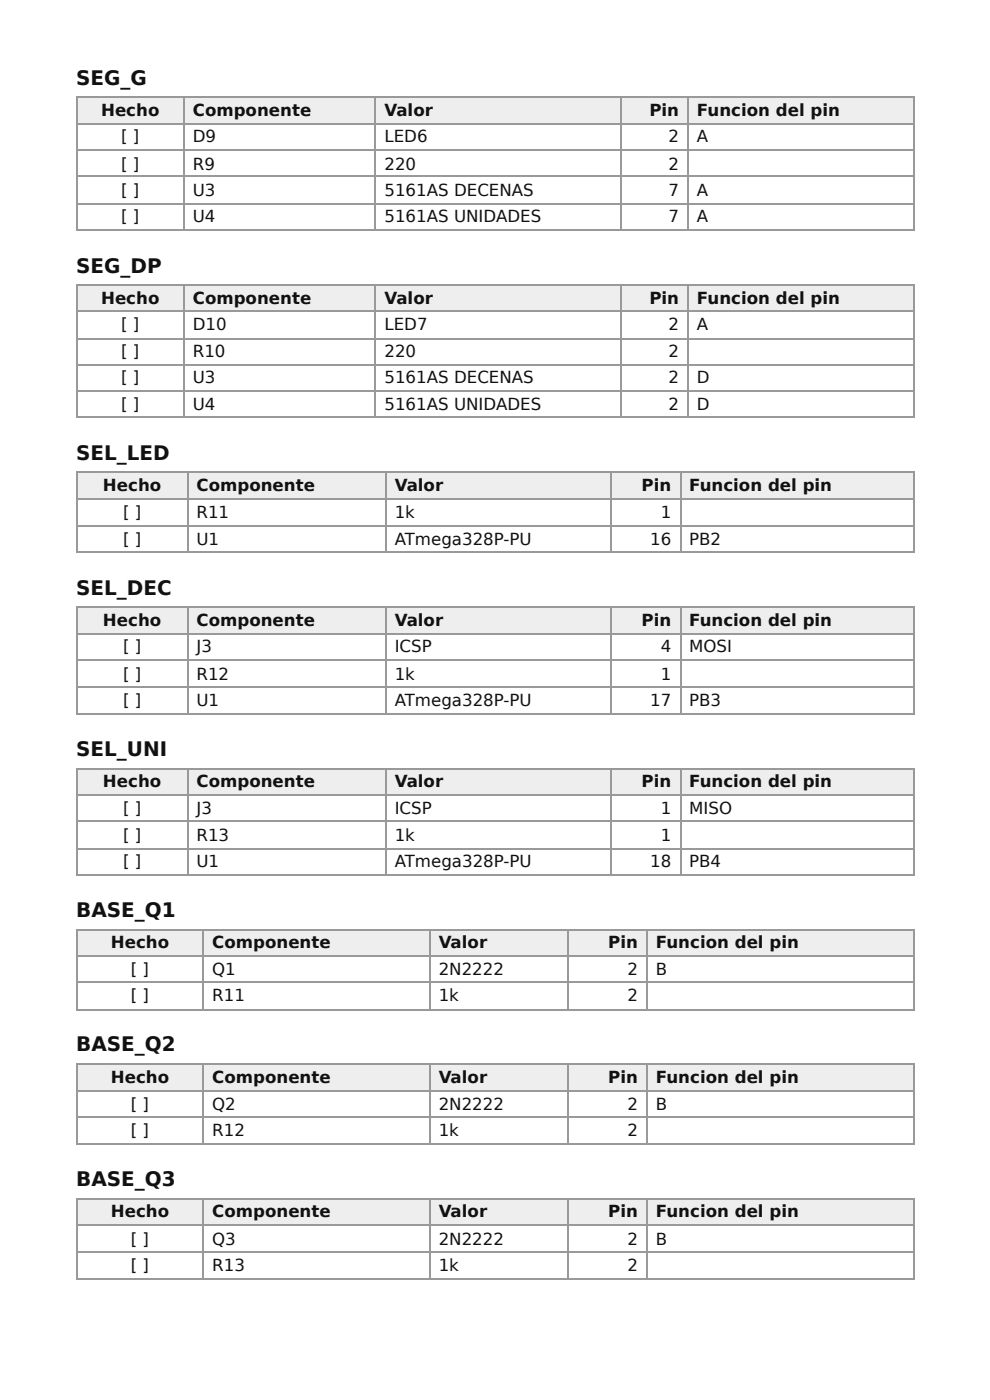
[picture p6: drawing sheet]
<svg xmlns="http://www.w3.org/2000/svg" width="210mm" height="297mm" viewBox="0 0 210 297" stroke-linecap="round" stroke-linejoin="round" font-family="sans-serif">
<defs><g id="words">
<g font-size="4.2" fill="#111">
<text x="16.1" y="18">SEG_G</text>
<text x="16.1" y="57.9">SEG_DP</text>
<text x="16.1" y="97.6">SEL_LED</text>
<text x="16.1" y="126.2">SEL_DEC</text>
<text x="16.1" y="160.3">SEL_UNI</text>
<text x="16.1" y="194.5">BASE_Q1</text>
<text x="16.1" y="223">BASE_Q2</text>
<text x="16.1" y="251.6">BASE_Q3</text>
</g>
<g font-size="3.5" fill="#111">
<text x="21.4" y="24.6">Hecho</text>
<text x="40.9" y="24.6">Componente</text>
<text x="81.5" y="24.6">Valor</text>
<text x="137.7" y="24.6">Pin</text>
<text x="147.8" y="24.6">Funcion del pin</text>
<text x="25.7" y="30.2">[ ]</text>
<text x="25.7" y="36">[ ]</text>
<text x="40.9" y="30.2">D9</text>
<text x="40.9" y="36">R9</text>
<text x="81.5" y="30.2">LED6</text>
<text x="81.5" y="36">220</text>
<text x="141.7" y="30.2">2</text>
<text x="141.7" y="36">2</text>
<text x="147.8" y="30.2">A</text>
<text x="25.7" y="41.5">[ ]</text>
<text x="40.9" y="41.5">U3</text>
<text x="81.5" y="41.5">5161AS DECENAS</text>
<text x="141.7" y="41.5">7</text>
<text x="147.8" y="41.5">A</text>
<text x="25.7" y="47.1">[ ]</text>
<text x="40.9" y="47.1">U4</text>
<text x="81.5" y="47.1">5161AS UNIDADES</text>
<text x="141.7" y="47.1">7</text>
<text x="147.8" y="47.1">A</text>
<text x="21.4" y="64.6">Hecho</text>
<text x="40.9" y="64.6">Componente</text>
<text x="81.5" y="64.6">Valor</text>
<text x="137.7" y="64.6">Pin</text>
<text x="147.8" y="64.6">Funcion del pin</text>
<text x="25.7" y="70.1">[ ]</text>
<text x="40.9" y="70.1">D10</text>
<text x="81.5" y="70.1">LED7</text>
<text x="141.7" y="70.1">2</text>
<text x="147.8" y="70.1">A</text>
<text x="25.7" y="75.7">[ ]</text>
<text x="40.9" y="75.7">R10</text>
<text x="81.5" y="75.7">220</text>
<text x="141.7" y="75.7">2</text>
<text x="25.7" y="81.2">[ ]</text>
<text x="40.9" y="81.2">U3</text>
<text x="81.5" y="81.2">5161AS DECENAS</text>
<text x="141.7" y="81.2">2</text>
<text x="147.8" y="81.2">D</text>
<text x="25.7" y="87">[ ]</text>
<text x="40.9" y="87">U4</text>
<text x="81.5" y="87">5161AS UNIDADES</text>
<text x="141.7" y="87">2</text>
<text x="147.8" y="87">D</text>
<text x="21.8" y="104.2">Hecho</text>
<text x="41.7" y="104.2">Componente</text>
<text x="83.7" y="104.2">Valor</text>
<text x="136" y="104.2">Pin</text>
<text x="146.1" y="104.2">Funcion del pin</text>
<text x="26.1" y="109.8">[ ]</text>
<text x="41.7" y="109.8">R11</text>
<text x="83.7" y="109.8">1k</text>
<text x="140.1" y="109.8">1</text>
<text x="26.1" y="115.6">[ ]</text>
<text x="41.7" y="115.6">U1</text>
<text x="83.7" y="115.6">ATmega328P-PU</text>
<text x="137.8" y="115.6">16</text>
<text x="146.1" y="115.6">PB2</text>
<text x="21.8" y="132.8">Hecho</text>
<text x="41.7" y="132.8">Componente</text>
<text x="83.7" y="132.8">Valor</text>
<text x="136" y="132.8">Pin</text>
<text x="146.1" y="132.8">Funcion del pin</text>
<text x="26.1" y="138.4">[ ]</text>
<text x="41.7" y="138.4">J3</text>
<text x="83.7" y="138.4">ICSP</text>
<text x="140.1" y="138.4">4</text>
<text x="146.1" y="138.4">MOSI</text>
<text x="26.1" y="144.2">[ ]</text>
<text x="26.1" y="149.8">[ ]</text>
<text x="41.7" y="144.2">R12</text>
<text x="41.7" y="149.8">U1</text>
<text x="83.7" y="144.2">1k</text>
<text x="83.7" y="149.8">ATmega328P-PU</text>
<text x="137.8" y="149.8">17</text>
<text x="140.1" y="144.2">1</text>
<text x="146.1" y="149.8">PB3</text>
<text x="21.8" y="167">Hecho</text>
<text x="41.7" y="167">Componente</text>
<text x="83.7" y="167">Valor</text>
<text x="136" y="167">Pin</text>
<text x="146.1" y="167">Funcion del pin</text>
<text x="26.1" y="172.8">[ ]</text>
<text x="41.7" y="172.8">J3</text>
<text x="83.7" y="172.8">ICSP</text>
<text x="140.1" y="172.8">1</text>
<text x="146.1" y="172.8">MISO</text>
<text x="26.1" y="178.3">[ ]</text>
<text x="41.7" y="178.3">R13</text>
<text x="83.7" y="178.3">1k</text>
<text x="140.1" y="178.3">1</text>
<text x="26.1" y="183.9">[ ]</text>
<text x="41.7" y="183.9">U1</text>
<text x="83.7" y="183.9">ATmega328P-PU</text>
<text x="137.8" y="183.9">18</text>
<text x="146.1" y="183.9">PB4</text>
<text x="23.5" y="201.1">Hecho</text>
<text x="45" y="201.1">Componente</text>
<text x="93" y="201.1">Valor</text>
<text x="129" y="201.1">Pin</text>
<text x="139.1" y="201.1">Funcion del pin</text>
<text x="27.7" y="206.9">[ ]</text>
<text x="45" y="206.9">Q1</text>
<text x="93" y="206.9">2N2222</text>
<text x="133" y="206.9">2</text>
<text x="139.1" y="206.9">B</text>
<text x="27.7" y="212.5">[ ]</text>
<text x="45" y="212.5">R11</text>
<text x="93" y="212.5">1k</text>
<text x="133" y="212.5">2</text>
<text x="23.5" y="229.7">Hecho</text>
<text x="45" y="229.7">Componente</text>
<text x="93" y="229.7">Valor</text>
<text x="129" y="229.7">Pin</text>
<text x="139.1" y="229.7">Funcion del pin</text>
<text x="27.7" y="235.5">[ ]</text>
<text x="45" y="235.5">Q2</text>
<text x="93" y="235.5">2N2222</text>
<text x="133" y="235.5">2</text>
<text x="139.1" y="235.5">B</text>
<text x="27.7" y="241">[ ]</text>
<text x="45" y="241">R12</text>
<text x="93" y="241">1k</text>
<text x="133" y="241">2</text>
<text x="23.5" y="258.2">Hecho</text>
<text x="45" y="258.2">Componente</text>
<text x="93" y="258.2">Valor</text>
<text x="129" y="258.2">Pin</text>
<text x="139.1" y="258.2">Funcion del pin</text>
<text x="27.7" y="264.1">[ ]</text>
<text x="27.7" y="269.6">[ ]</text>
<text x="45" y="264.1">Q3</text>
<text x="45" y="269.6">R13</text>
<text x="93" y="264.1">2N2222</text>
<text x="93" y="269.6">1k</text>
<text x="133" y="264.1">2</text>
<text x="133" y="269.6">2</text>
<text x="139.1" y="264.1">B</text>
</g>
</g></defs>
<g fill="#eee">
<path d="M16.4 20.6h22.5v5.6h-22.5z"/>
<path d="M38.9 20.6h40.7v5.6h-40.7z"/>
<path d="M79.6 20.6h52.2v5.6h-52.2z"/>
<path d="M131.8 20.6h14v5.6h-14z"/>
<path d="M145.8 20.6h48.1v5.6h-48.1z"/>
</g>
<path d="M16.1 20.5h177.8M16.1 26.3h177.8M16.1 31.9h177.8M16.1 37.4h177.8M16.3 20.4v28.5M39 20.4v28.5M79.5 20.4v28.5M131.6 20.4v28.5M145.9 20.4v28.5M193.8 20.4v28.5M16.1 43.3h177.8M16.1 48.8h177.8" fill="none" stroke="#999" stroke-width=".26"/>
<g fill="#eee">
<path d="M16.4 60.3h22.5v5.8h-22.5z"/>
<path d="M38.9 60.3h40.7v5.8h-40.7z"/>
<path d="M79.6 60.3h52.2v5.8h-52.2z"/>
<path d="M131.8 60.3h14v5.8h-14z"/>
<path d="M145.8 60.3h48.1v5.8h-48.1z"/>
</g>
<path d="M16.1 60.5h177.8M16.1 66h177.8M16.1 71.8h177.8M16.1 77.4h177.8M16.3 60.3v28.3M39 60.3v28.3M79.5 60.3v28.3M131.6 60.3v28.3M145.9 60.3v28.3M193.8 60.3v28.3M16.1 82.9h177.8M16.1 88.5h177.8" fill="none" stroke="#999" stroke-width=".26"/>
<g fill="#eee">
<path d="M16.4 100.3h23.3v5.5h-23.3z"/>
<path d="M39.7 100.3h42.1v5.5h-42.1z"/>
<path d="M81.8 100.3h47.8v5.5h-47.8z"/>
<path d="M129.6 100.3h14.6v5.5h-14.6z"/>
<path d="M144.2 100.3h49.7v5.5h-49.7z"/>
</g>
<path d="M16.1 100.1h177.8M16.1 106h177.8M16.1 111.5h177.8M16.1 117.1h177.8M16.3 100v17.2M39.8 100v17.2M81.9 100v17.2M129.5 100v17.2M144.3 100v17.2M193.8 100v17.2" fill="none" stroke="#999" stroke-width=".26"/>
<g fill="#eee">
<path d="M16.4 128.9h23.3v5.5h-23.3z"/>
<path d="M39.7 128.9h42.1v5.5h-42.1z"/>
<path d="M81.8 128.9h47.8v5.5h-47.8z"/>
<path d="M129.6 128.9h14.6v5.5h-14.6z"/>
<path d="M144.2 128.9h49.7v5.5h-49.7z"/>
</g>
<path d="M16.1 128.7h177.8M16.1 134.5h177.8M16.3 128.6v23M39.8 128.6v23M81.9 128.6v23M129.5 128.6v23M144.3 128.6v23M193.8 128.6v23M16.1 140.1h177.8M16.1 145.7h177.8M16.1 151.5h177.8" fill="none" stroke="#999" stroke-width=".26"/>
<g fill="#eee">
<path d="M16.4 163h23.3v5.5h-23.3z"/>
<path d="M39.7 163h42.1v5.5h-42.1z"/>
<path d="M81.8 163h47.8v5.5h-47.8z"/>
<path d="M129.6 163h14.6v5.5h-14.6z"/>
<path d="M144.2 163h49.7v5.5h-49.7z"/>
</g>
<path d="M16.1 163.1h177.8M16.1 168.7h177.8M16.1 174.2h177.8M16.3 163v22.7M39.8 163v22.7M81.9 163v22.7M129.5 163v22.7M144.3 163v22.7M193.8 163v22.7M16.1 180h177.8M16.1 185.6h177.8" fill="none" stroke="#999" stroke-width=".26"/>
<g fill="#eee">
<path d="M16.4 197.1h26.7v5.8h-26.7z"/>
<path d="M43.1 197.1h47.9v5.8h-47.9z"/>
<path d="M91 197.1h29.4v5.8h-29.4z"/>
<path d="M120.4 197.1h16.7v5.8h-16.7z"/>
<path d="M137.1 197.1h56.8v5.8h-56.8z"/>
</g>
<path d="M16.1 197.2h177.8M16.3 197.1v17.2M43 197.1v17.2M91.1 197.1v17.2M120.5 197.1v17.2M137.2 197.1v17.2M193.8 197.1v17.2M16.1 202.8h177.8M16.1 208.4h177.8M16.1 214.2h177.8" fill="none" stroke="#999" stroke-width=".26"/>
<g fill="#eee">
<path d="M16.4 225.7h26.7v5.8h-26.7z"/>
<path d="M43.1 225.7h47.9v5.8h-47.9z"/>
<path d="M91 225.7h29.4v5.8h-29.4z"/>
<path d="M120.4 225.7h16.7v5.8h-16.7z"/>
<path d="M137.1 225.7h56.8v5.8h-56.8z"/>
</g>
<path d="M16.1 225.8h177.8M16.1 231.4h177.8M16.1 236.9h177.8M16.3 225.7v17.2M43 225.7v17.2M91.1 225.7v17.2M120.5 225.7v17.2M137.2 225.7v17.2M193.8 225.7v17.2M16.1 242.8h177.8" fill="none" stroke="#999" stroke-width=".26"/>
<g fill="#eee">
<path d="M16.4 254.3h26.7v5.5h-26.7z"/>
<path d="M43.1 254.3h47.9v5.5h-47.9z"/>
<path d="M91 254.3h29.4v5.5h-29.4z"/>
<path d="M120.4 254.3h16.7v5.5h-16.7z"/>
<path d="M137.1 254.3h56.8v5.5h-56.8z"/>
</g>
<path d="M16.1 254.4h177.8M16.1 260h177.8M16.3 254.3v17.2M43 254.3v17.2M91.1 254.3v17.2M120.5 254.3v17.2M137.2 254.3v17.2M193.8 254.3v17.2M16.1 265.5h177.8M16.1 271.3h177.8" fill="none" stroke="#999" stroke-width=".26"/>
<use href="#words"/>
</svg>
